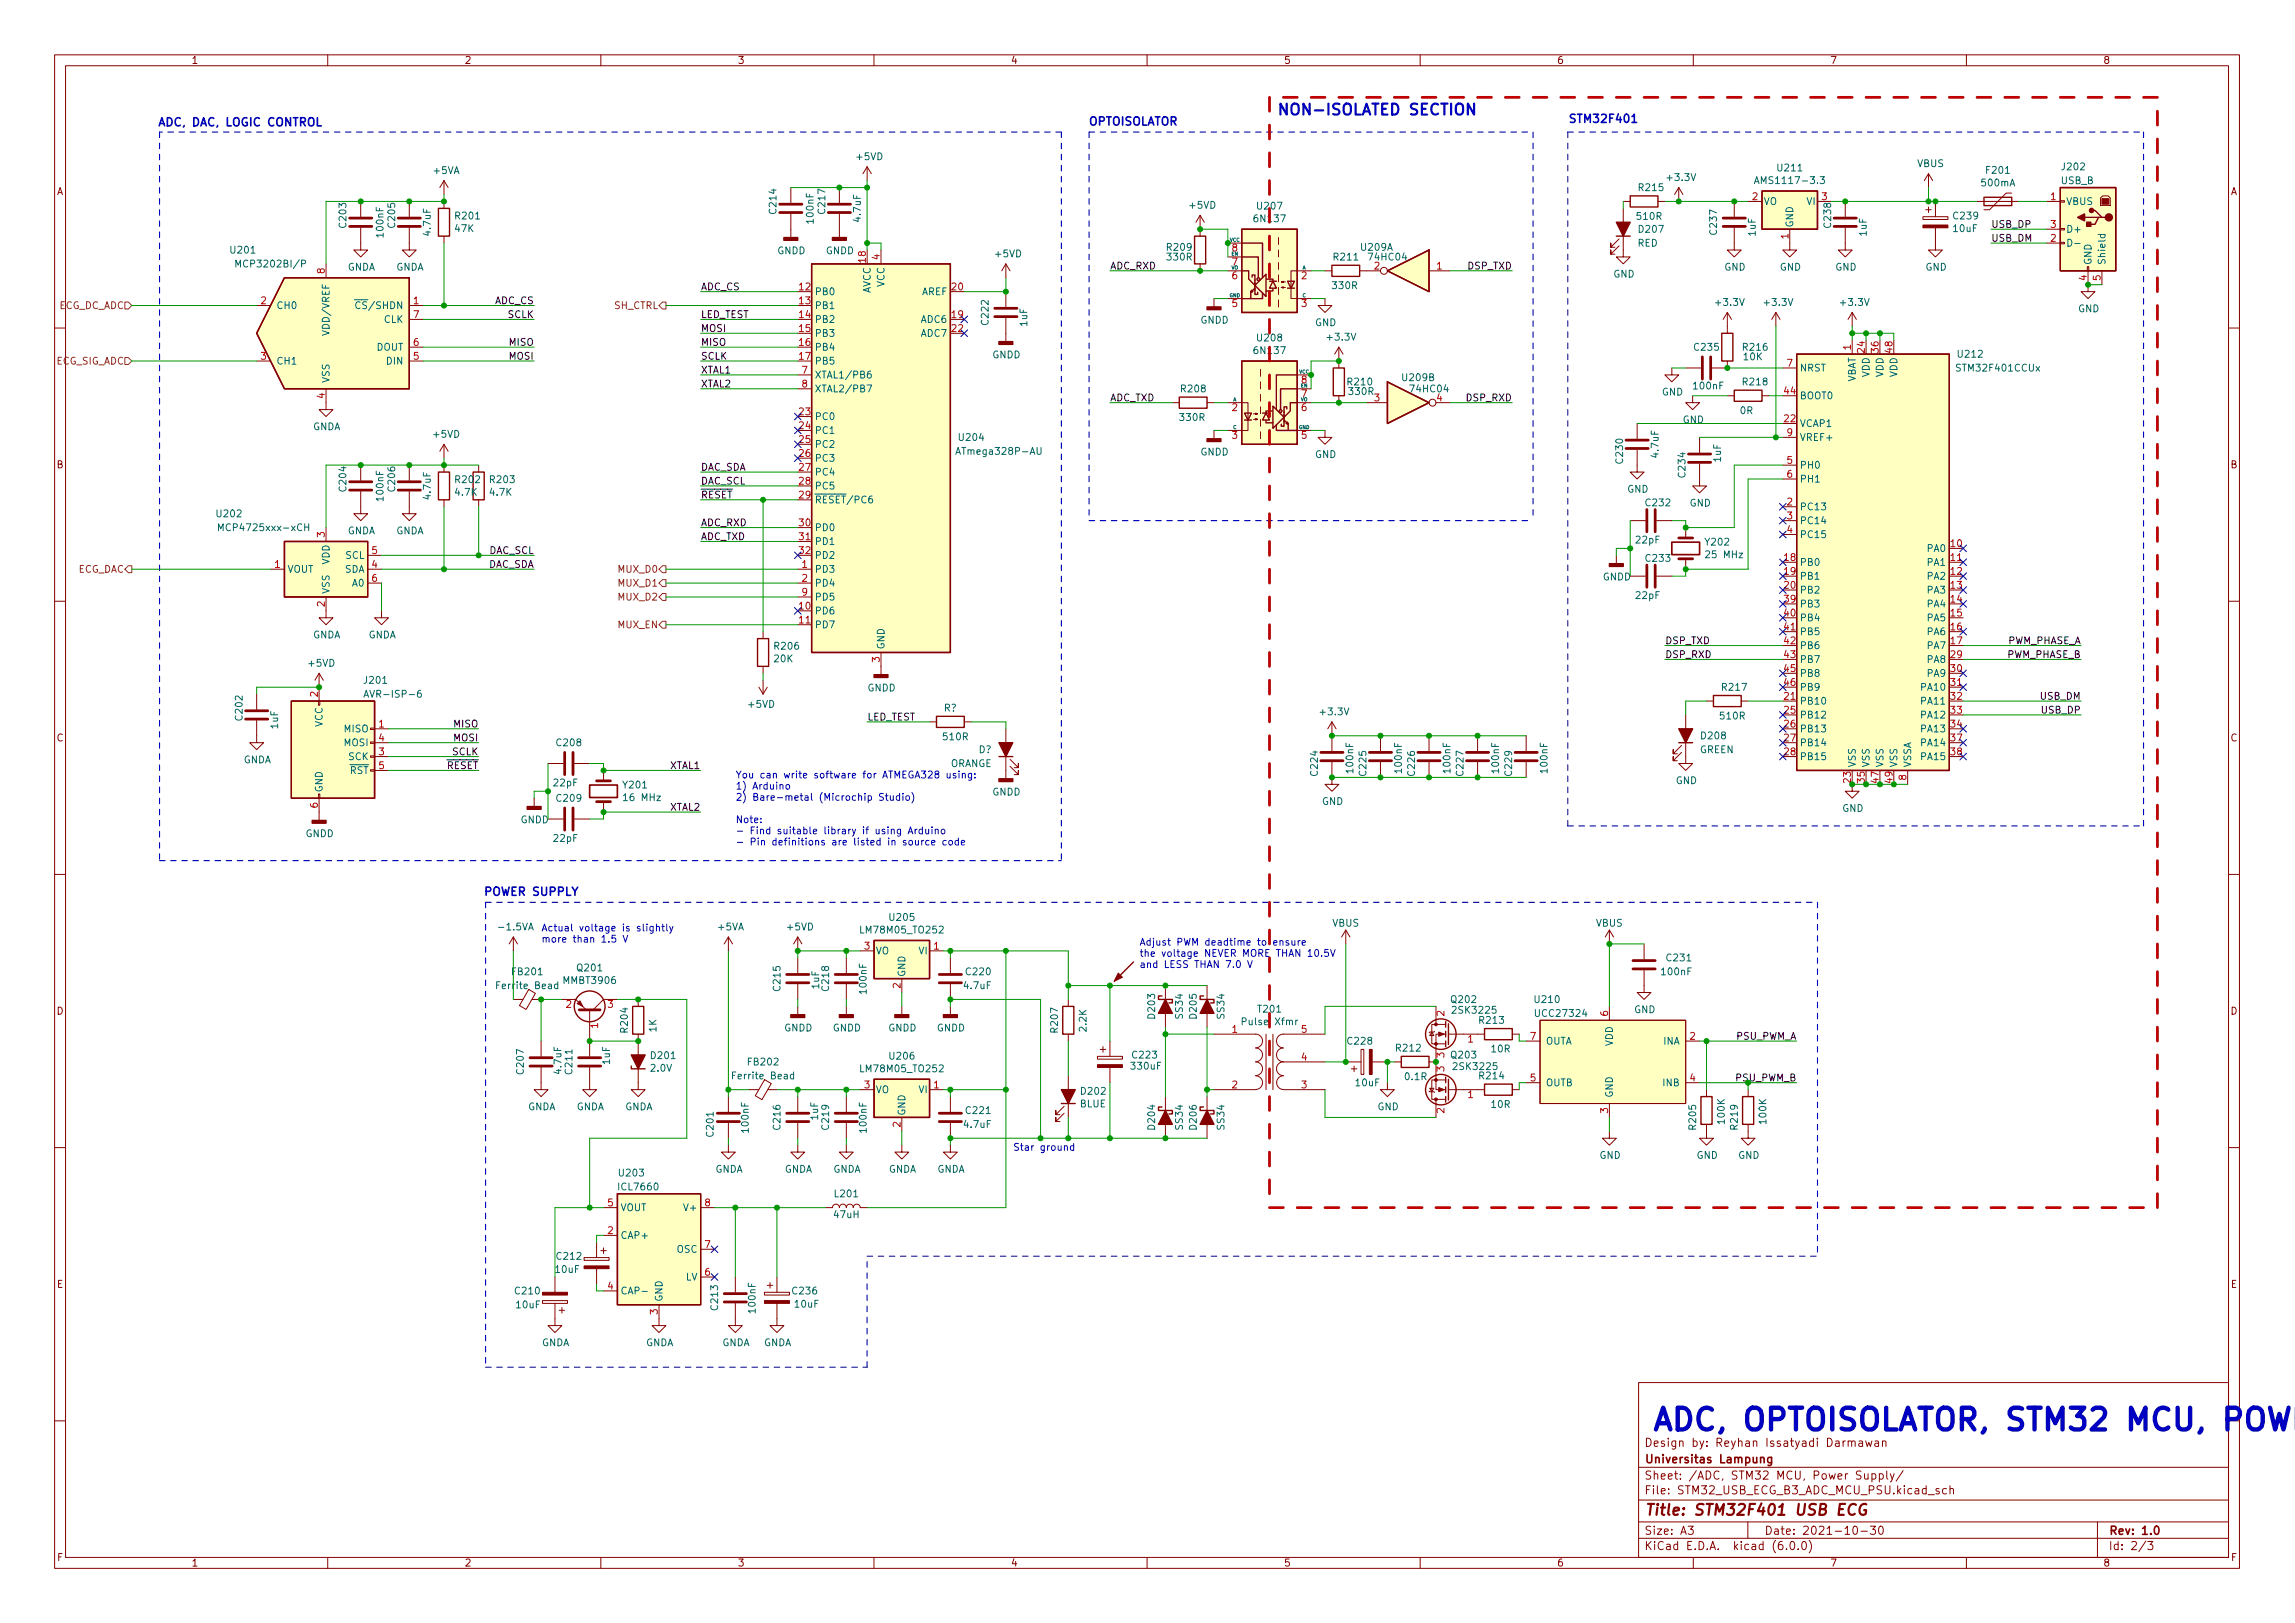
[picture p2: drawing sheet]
<svg xmlns="http://www.w3.org/2000/svg" width="420mm" height="297mm" viewBox="0 0 420 297" stroke-linecap="round" stroke-linejoin="round" font-family="sans-serif">
<defs><g id="words">
<text font-size="5.6" fill="#0000c2" x="302.3" y="261.8">ADC, OPTOISOLATOR, STM32 MCU, POWER</text>
<text font-size="2.8" fill="#0000c2" x="233.7" y="21.1">NON-ISOLATED SECTION</text>
<text font-size="2.8" fill="#840000" x="301" y="277.3">Title: STM32F401 USB ECG</text>
<g font-size="2.1" fill="#0000c2">
<text x="28.8" y="23.1">ADC, DAC, LOGIC CONTROL</text>
<text x="199.2" y="23">OPTOISOLATOR</text>
<text x="287" y="22.5">STM32F401</text>
<text x="88.4" y="163.9">POWER SUPPLY</text>
</g>
<g font-size="2.1" fill="#840000">
<text x="301" y="267.8">Universitas Lampung</text>
<text x="301" y="264.8">Design by: Reyhan Issatyadi Darmawan</text>
<text x="301" y="273.5">File: STM32_USB_ECG_B3_ADC_MCU_PSU.kicad_sch</text>
<text x="301" y="270.8">Sheet: /ADC, STM32 MCU, Power Supply/</text>
<text x="301" y="280.9">Size: A3</text>
<text x="323" y="280.9">Date: 2021-10-30</text>
<text x="386" y="280.9">Rev: 1.0</text>
<text x="301" y="283.7">KiCad E.D.A. kicad (6.0.0)</text>
<text x="386" y="283.7">Id: 2/3</text>
</g>
<g font-size="1.8" fill="#840000">
<text x="35" y="11.7">1</text>
<text x="85" y="11.7">2</text>
<text x="135" y="11.7">3</text>
<text x="185" y="11.7">4</text>
<text x="235" y="11.7">5</text>
<text x="285" y="11.7">6</text>
<text x="335" y="11.7">7</text>
<text x="385" y="11.7">8</text>
<text x="10.3" y="35.7">A</text>
<text x="408.3" y="35.7">A</text>
<text x="10.3" y="85.7">B</text>
<text x="408.3" y="85.7">B</text>
<text x="10.3" y="135.7">C</text>
<text x="408.3" y="135.7">C</text>
<text x="10.3" y="185.7">D</text>
<text x="408.3" y="185.7">D</text>
<text x="10.4" y="235.7">E</text>
<text x="408.4" y="235.7">E</text>
<text x="10.4" y="285.7">F</text>
<text x="35" y="286.7">1</text>
<text x="85" y="286.7">2</text>
<text x="135" y="286.7">3</text>
<text x="185" y="286.7">4</text>
<text x="235" y="286.7">5</text>
<text x="285" y="286.7">6</text>
<text x="335" y="286.7">7</text>
<text x="385" y="286.7">8</text>
<text x="408.4" y="285.7">F</text>
</g>
<g font-size="1.8" fill="#006464">
<text x="156.9" y="29.3">+5VD</text>
<text x="79.4" y="31.8">+5VA</text>
<text x="300.1" y="35">R215</text>
<text x="305.4" y="33.1">+3.3V</text>
<text x="322.2" y="33.7">AMS1117-3.3</text>
<text x="325.5" y="31.4">U211</text>
<text x="351" y="30.6">VBUS</text>
<text x="362.9" y="34.1">500mA</text>
<text x="363.7" y="31.8">F201</text>
<text x="377.3" y="33.7">USB_B</text>
<text x="377.6" y="31.2">J202</text>
<text x="63.4" y="41.5" transform="rotate(-90 63.4 41.5)">C203</text>
<text x="72.3" y="41.5" transform="rotate(-90 72.3 41.5)">C205</text>
<text x="83.5" y="40.1">R201</text>
<text x="142.1" y="39" transform="rotate(-90 142.1 39)">C214</text>
<text x="148.9" y="40.7" transform="rotate(-90 148.9 40.7)">100nF</text>
<text x="151.1" y="39" transform="rotate(-90 151.1 39)">C217</text>
<text x="157.6" y="40.5" transform="rotate(-90 157.6 40.5)">4.7uF</text>
<text x="217.9" y="38.2">+5VD</text>
<text x="229.8" y="40.7">6N137</text>
<text x="230.3" y="38.3">U207</text>
<text x="299.8" y="40.2">510R</text>
<text x="322.8" y="37.5">VO</text>
<text x="328.3" y="41.7" transform="rotate(-90 328.3 41.7)">GND</text>
<text x="330.8" y="37.5">VI</text>
<text x="335.2" y="41.5" transform="rotate(-90 335.2 41.5)">C238</text>
<text x="357.7" y="40.1">C239</text>
<text x="378.2" y="37.5">VBUS</text>
<text x="42.3" y="46.4">U201</text>
<text x="70.2" y="43.3" transform="rotate(-90 70.2 43.3)">100nF</text>
<text x="78.8" y="43" transform="rotate(-90 78.8 43)">4.7uF</text>
<text x="83.4" y="42.5">47K</text>
<text x="142.3" y="46.5">GNDD</text>
<text x="151.2" y="46.5">GNDD</text>
<text x="182.3" y="47.1">+5VD</text>
<text x="213.7" y="45.9">R209</text>
<text x="213.8" y="47.7">330R</text>
<text x="244.3" y="47.7">R211</text>
<text x="249.2" y="45.9">U209A</text>
<text x="250.8" y="47.7">74HC04</text>
<text x="299.8" y="45.1">RED</text>
<text x="300.1" y="42.6">D207</text>
<text x="314.3" y="42.8" transform="rotate(-90 314.3 42.8)">C237</text>
<text x="321.4" y="43.2" transform="rotate(-90 321.4 43.2)">1uF</text>
<text x="341.7" y="43.2" transform="rotate(-90 341.7 43.2)">1uF</text>
<text x="357.7" y="42.5">10uF</text>
<text x="378.2" y="42.6">D+</text>
<text x="43.9" y="48.9">MCP3202BI/P</text>
<text x="63.6" y="49.5">GNDA</text>
<text x="72.5" y="49.5">GNDA</text>
<text x="159.4" y="53.8" transform="rotate(-90 159.4 53.8)">AVCC</text>
<text x="161.9" y="52.5" transform="rotate(-90 161.9 52.5)">VCC</text>
<text x="244" y="52.9">330R</text>
<text x="295.3" y="50.8">GND</text>
<text x="315.7" y="49.5">GND</text>
<text x="325.8" y="49.5">GND</text>
<text x="336" y="49.5">GND</text>
<text x="352.5" y="49.5">GND</text>
<text x="382.9" y="48.6" transform="rotate(-90 382.9 48.6)">GND</text>
<text x="385.4" y="48.6" transform="rotate(-90 385.4 48.6)">Shield</text>
<text x="50.5" y="56.6">CH0</text>
<text x="64.6" y="56.6">~{CS}/SHDN</text>
<text x="70.3" y="59.1">CLK</text>
<text x="149.1" y="54">PB0</text>
<text x="149.1" y="56.6">PB1</text>
<text x="149.1" y="59.1">PB2</text>
<text x="168.7" y="59.1">ADC6</text>
<text x="168.7" y="54">AREF</text>
<text x="181" y="59.3" transform="rotate(-90 181 59.3)">C222</text>
<text x="188.1" y="59.7" transform="rotate(-90 188.1 59.7)">1uF</text>
<text x="219.7" y="59.2">GNDD</text>
<text x="240.7" y="59.7">GND</text>
<text x="314.3" y="56">+3.3V</text>
<text x="323.2" y="56">+3.3V</text>
<text x="337.1" y="56">+3.3V</text>
<text x="380.4" y="57.1">GND</text>
<text x="60.3" y="60.8" transform="rotate(-90 60.3 60.8)">VDD/VREF</text>
<text x="68.9" y="64.2">DOUT</text>
<text x="149.1" y="61.6">PB3</text>
<text x="149.1" y="64.2">PB4</text>
<text x="168.7" y="61.6">ADC7</text>
<text x="181.6" y="65.6">GNDD</text>
<text x="229.8" y="64.8">6N137</text>
<text x="230.3" y="62.5">U208</text>
<text x="243.2" y="62.3">+3.3V</text>
<text x="310.3" y="64.2">C235</text>
<text x="319.2" y="64.2">R216</text>
<text x="319.3" y="65.9">10K</text>
<text x="358.6" y="65.4">U212</text>
<text x="50.5" y="66.7">CH1</text>
<text x="60.3" y="70.1" transform="rotate(-90 60.3 70.1)">VSS</text>
<text x="70.9" y="66.7">DIN</text>
<text x="149.1" y="66.7">PB5</text>
<text x="149.1" y="69.3">XTAL1/PB6</text>
<text x="149.1" y="71.8">XTAL2/PB7</text>
<text x="216.3" y="71.8">R208</text>
<text x="246.8" y="70.5">R210</text>
<text x="256.9" y="69.7">U209B</text>
<text x="258.4" y="71.8">74HC04</text>
<text x="310.2" y="71.3">100nF</text>
<text x="319.2" y="70.5">R218</text>
<text x="329.4" y="68">NRST</text>
<text x="339.7" y="70.1" transform="rotate(-90 339.7 70.1)">VBAT</text>
<text x="342.3" y="69" transform="rotate(-90 342.3 69)">VDD</text>
<text x="344.8" y="69" transform="rotate(-90 344.8 69)">VDD</text>
<text x="347.3" y="69" transform="rotate(-90 347.3 69)">VDD</text>
<text x="358.5" y="68">STM32F401CCUx</text>
<text x="149.1" y="76.9">PC0</text>
<text x="216.1" y="77">330R</text>
<text x="247" y="72.3">330R</text>
<text x="304.2" y="72.4">GND</text>
<text x="308" y="77.5">GND</text>
<text x="318.6" y="75.8">0R</text>
<text x="329.4" y="73.1">BOOT0</text>
<text x="57.2" y="78.7">GNDA</text>
<text x="79.4" y="80.1">+5VD</text>
<text x="149.1" y="79.4">PC1</text>
<text x="149.1" y="82">PC2</text>
<text x="175.7" y="80.7">U204</text>
<text x="175.8" y="83.2">ATmega328P-AU</text>
<text x="219.7" y="83.3">GNDD</text>
<text x="240.7" y="83.8">GND</text>
<text x="303.6" y="83.6" transform="rotate(-90 303.6 83.6)">4.7uF</text>
<text x="329.4" y="78.1">VCAP1</text>
<text x="329.4" y="80.7">VREF+</text>
<text x="63.4" y="89.8" transform="rotate(-90 63.4 89.8)">C204</text>
<text x="72.3" y="89.8" transform="rotate(-90 72.3 89.8)">C206</text>
<text x="83.5" y="88.4">R202</text>
<text x="89.8" y="88.4">R203</text>
<text x="149.1" y="84.5">PC3</text>
<text x="149.1" y="87">PC4</text>
<text x="149.1" y="89.6">PC5</text>
<text x="297.1" y="84.7" transform="rotate(-90 297.1 84.7)">C230</text>
<text x="308.6" y="87.2" transform="rotate(-90 308.6 87.2)">C234</text>
<text x="315.1" y="84.5" transform="rotate(-90 315.1 84.5)">1uF</text>
<text x="329.4" y="85.8">PH0</text>
<text x="329.4" y="88.3">PH1</text>
<text x="39.8" y="94.7">U202</text>
<text x="70.2" y="91.5" transform="rotate(-90 70.2 91.5)">100nF</text>
<text x="78.8" y="91.3" transform="rotate(-90 78.8 91.3)">4.7uF</text>
<text x="83.4" y="90.7">4.7K</text>
<text x="89.8" y="90.7">4.7K</text>
<text x="149.1" y="92.1">~{RESET}/PC6</text>
<text x="297.9" y="90.2">GND</text>
<text x="301.4" y="92.6">C232</text>
<text x="309.3" y="92.7">GND</text>
<text x="329.4" y="93.4">PC13</text>
<text x="329.4" y="95.9">PC14</text>
<text x="40.8" y="97.2">MCP4725xxx-xCH</text>
<text x="63.6" y="97.8">GNDA</text>
<text x="72.5" y="97.8">GNDA</text>
<text x="149.1" y="97.2">PD0</text>
<text x="149.1" y="99.7">PD1</text>
<text x="299.6" y="99.5">22pF</text>
<text x="312.3" y="99.8">Y202</text>
<text x="329.4" y="98.5">PC15</text>
<text x="352.9" y="101">PA0</text>
<text x="52.6" y="104.8">VOUT</text>
<text x="60.3" y="103.3" transform="rotate(-90 60.3 103.3)">VDD</text>
<text x="63.1" y="104.8">SDA</text>
<text x="63.3" y="102.3">SCL</text>
<text x="64.5" y="107.4">A0</text>
<text x="149.1" y="104.8">PD3</text>
<text x="149.1" y="107.4">PD4</text>
<text x="149.1" y="102.3">PD2</text>
<text x="293.4" y="106.2">GNDD</text>
<text x="301.4" y="102.8">C233</text>
<text x="312.6" y="102.1">25 MHz</text>
<text x="329.4" y="103.5">PB0</text>
<text x="329.4" y="106.1">PB1</text>
<text x="352.9" y="103.5">PA1</text>
<text x="352.9" y="106.1">PA2</text>
<text x="60.3" y="108.7" transform="rotate(-90 60.3 108.7)">VSS</text>
<text x="149.1" y="112.4">PD6</text>
<text x="149.1" y="109.9">PD5</text>
<text x="299.6" y="109.6">22pF</text>
<text x="329.4" y="108.6">PB2</text>
<text x="329.4" y="111.2">PB3</text>
<text x="329.4" y="113.7">PB4</text>
<text x="352.9" y="108.6">PA3</text>
<text x="352.9" y="111.2">PA4</text>
<text x="352.9" y="113.7">PA5</text>
<text x="57.2" y="116.8">GNDA</text>
<text x="67.4" y="116.8">GNDA</text>
<text x="141.9" y="118.9">R206</text>
<text x="149.1" y="115">PD7</text>
<text x="161.9" y="118.9" transform="rotate(-90 161.9 118.9)">GND</text>
<text x="329.4" y="116.2">PB5</text>
<text x="329.4" y="118.8">PB6</text>
<text x="352.9" y="116.2">PA6</text>
<text x="352.9" y="118.8">PA7</text>
<text x="56.6" y="122">+5VD</text>
<text x="66.8" y="125.1">J201</text>
<text x="141.8" y="121.2">20K</text>
<text x="329.4" y="121.3">PB7</text>
<text x="329.4" y="123.9">PB8</text>
<text x="352.9" y="121.3">PA8</text>
<text x="352.9" y="123.9">PA9</text>
<text x="44.4" y="131.7" transform="rotate(-90 44.4 131.7)">C202</text>
<text x="67.6" y="127.7">AVR-ISP-6</text>
<text x="137.1" y="129.5">+5VD</text>
<text x="158.8" y="126.5">GNDD</text>
<text x="172.8" y="130.2">R?</text>
<text x="241.9" y="130.9">+3.3V</text>
<text x="315" y="131.7">510R</text>
<text x="315.4" y="126.4">R217</text>
<text x="329.4" y="128.9">PB10</text>
<text x="329.4" y="131.5">PB12</text>
<text x="329.4" y="126.4">PB9</text>
<text x="351.9" y="126.4">PA10</text>
<text x="351.9" y="128.9">PA11</text>
<text x="351.9" y="131.5">PA12</text>
<text x="50.9" y="133.3" transform="rotate(-90 50.9 133.3)">1uF</text>
<text x="59.1" y="133.1" transform="rotate(-90 59.1 133.1)">VCC</text>
<text x="63" y="134">MISO</text>
<text x="63" y="136.6">MOSI</text>
<text x="102" y="136.6">C208</text>
<text x="172.8" y="135.5">510R</text>
<text x="179.2" y="137.8">D?</text>
<text x="311.2" y="137.8">GREEN</text>
<text x="311.6" y="135.3">D208</text>
<text x="329.4" y="134">PB13</text>
<text x="329.4" y="136.6">PB14</text>
<text x="351.9" y="134">PA13</text>
<text x="351.9" y="136.6">PA14</text>
<text x="44.5" y="139.7">GNDA</text>
<text x="62.7" y="141.6">~{RST}</text>
<text x="63.8" y="139.1">SCK</text>
<text x="101.4" y="143.9">22pF</text>
<text x="173.9" y="140.4">ORANGE</text>
<text x="241.2" y="141.8" transform="rotate(-90 241.2 141.8)">C224</text>
<text x="247.8" y="141.3" transform="rotate(-90 247.8 141.3)">100nF</text>
<text x="250.1" y="141.8" transform="rotate(-90 250.1 141.8)">C225</text>
<text x="256.6" y="141.3" transform="rotate(-90 256.6 141.3)">100nF</text>
<text x="259" y="141.8" transform="rotate(-90 259 141.8)">C226</text>
<text x="265.5" y="141.3" transform="rotate(-90 265.5 141.3)">100nF</text>
<text x="267.9" y="141.8" transform="rotate(-90 267.9 141.8)">C227</text>
<text x="274.4" y="141.3" transform="rotate(-90 274.4 141.3)">100nF</text>
<text x="276.8" y="141.8" transform="rotate(-90 276.8 141.8)">C229</text>
<text x="283.3" y="141.3" transform="rotate(-90 283.3 141.3)">100nF</text>
<text x="306.8" y="143.5">GND</text>
<text x="329.4" y="139.1">PB15</text>
<text x="339.7" y="140.5" transform="rotate(-90 339.7 140.5)">VSS</text>
<text x="342.3" y="140.5" transform="rotate(-90 342.3 140.5)">VSS</text>
<text x="344.8" y="140.5" transform="rotate(-90 344.8 140.5)">VSS</text>
<text x="347.3" y="140.5" transform="rotate(-90 347.3 140.5)">VSS</text>
<text x="349.9" y="140.5" transform="rotate(-90 349.9 140.5)">VSSA</text>
<text x="351.9" y="139.1">PA15</text>
<text x="59.1" y="145.1" transform="rotate(-90 59.1 145.1)">GND</text>
<text x="102" y="146.7">C209</text>
<text x="114.2" y="144.3">Y201</text>
<text x="114.4" y="146.6">16 MHz</text>
<text x="181.6" y="145.6">GNDD</text>
<text x="242" y="147.3">GND</text>
<text x="337.3" y="148.6">GND</text>
<text x="55.9" y="153.2">GNDD</text>
<text x="95.3" y="150.7">GNDD</text>
<text x="101.4" y="154.1">22pF</text>
<text x="91.6" y="170.3">-1.5VA</text>
<text x="131.5" y="170.3">+5VA</text>
<text x="144.2" y="170.3">+5VD</text>
<text x="157.9" y="170.8">LM78M05_TO252</text>
<text x="163" y="168.5">U205</text>
<text x="243.9" y="169.6">VBUS</text>
<text x="292.2" y="169.6">VBUS</text>
<text x="93.9" y="178.5">FB201</text>
<text x="105.8" y="177.8">Q201</text>
<text x="160.3" y="174.7">VO</text>
<text x="165.7" y="178.9" transform="rotate(-90 165.7 178.9)">GND</text>
<text x="168.3" y="174.7">VI</text>
<text x="177" y="178.5">C220</text>
<text x="304.3" y="178.5">100nF</text>
<text x="305.2" y="175.9">C231</text>
<text x="91.4" y="181">Ferrite Bead</text>
<text x="103.3" y="180.1">MMBT3906</text>
<text x="142.9" y="181.2" transform="rotate(-90 142.9 181.2)">C215</text>
<text x="150" y="180.9" transform="rotate(-90 150 180.9)">1uF</text>
<text x="151.8" y="181.2" transform="rotate(-90 151.8 181.2)">C218</text>
<text x="158.6" y="181.7" transform="rotate(-90 158.6 181.7)">100nF</text>
<text x="176.6" y="181">4.7uF</text>
<text x="230.4" y="185.3">T201</text>
<text x="265.8" y="183.6">Q202</text>
<text x="266.2" y="185.5">2SK3225</text>
<text x="281.1" y="183.6">U210</text>
<text x="299.2" y="185.4">GND</text>
<text x="114.9" y="188.9" transform="rotate(-90 114.9 188.9)">R204</text>
<text x="120.2" y="188.8" transform="rotate(-90 120.2 188.8)">1K</text>
<text x="143.5" y="188.8">GNDD</text>
<text x="152.4" y="188.8">GNDD</text>
<text x="162.6" y="188.8">GNDD</text>
<text x="171.5" y="188.8">GNDD</text>
<text x="193.7" y="188.9" transform="rotate(-90 193.7 188.9)">R207</text>
<text x="198.9" y="188.7" transform="rotate(-90 198.9 188.7)">2.2K</text>
<text x="211.5" y="186.3" transform="rotate(-90 211.5 186.3)">D203</text>
<text x="216.5" y="186.4" transform="rotate(-90 216.5 186.4)">SS34</text>
<text x="219.1" y="186.3" transform="rotate(-90 219.1 186.3)">D205</text>
<text x="224.2" y="186.4" transform="rotate(-90 224.2 186.4)">SS34</text>
<text x="227.8" y="187.6">Pulse Xfmr</text>
<text x="246.8" y="191.2">C228</text>
<text x="270.9" y="187.4">R213</text>
<text x="281.4" y="186.1">UCC27324</text>
<text x="283" y="191.2">OUTA</text>
<text x="295.3" y="191.5" transform="rotate(-90 295.3 191.5)">VDD</text>
<text x="304.5" y="191.2">INA</text>
<text x="95.9" y="196.4" transform="rotate(-90 95.9 196.4)">C207</text>
<text x="102.8" y="196.4" transform="rotate(-90 102.8 196.4)">4.7uF</text>
<text x="104.8" y="196.4" transform="rotate(-90 104.8 196.4)">C211</text>
<text x="111.7" y="194.8" transform="rotate(-90 111.7 194.8)">1uF</text>
<text x="119.2" y="196.1">2.0V</text>
<text x="119.3" y="193.8">D201</text>
<text x="134.5" y="197.5">Ferrite Bead</text>
<text x="137" y="195">FB202</text>
<text x="157.9" y="196.2">LM78M05_TO252</text>
<text x="163" y="193.9">U206</text>
<text x="207.2" y="195.7">330uF</text>
<text x="207.4" y="193.7">C223</text>
<text x="255.7" y="192.4">R212</text>
<text x="257.3" y="197.7">0.1R</text>
<text x="265.8" y="193.7">Q203</text>
<text x="266.4" y="195.8">2SK3225</text>
<text x="270.9" y="197.5">R214</text>
<text x="273.1" y="192.6">10R</text>
<text x="96.6" y="203.2">GNDA</text>
<text x="105.5" y="203.2">GNDA</text>
<text x="114.4" y="203.2">GNDA</text>
<text x="160.3" y="200.1">VO</text>
<text x="168.3" y="200.1">VI</text>
<text x="177" y="203.9">C221</text>
<text x="197.7" y="202.7">BLUE</text>
<text x="198" y="200.3">D202</text>
<text x="248.3" y="198.8">10uF</text>
<text x="252.2" y="203.2">GND</text>
<text x="273.1" y="202.8">10R</text>
<text x="283" y="198.8">OUTB</text>
<text x="295.3" y="201" transform="rotate(-90 295.3 201)">GND</text>
<text x="304.5" y="198.8">INB</text>
<text x="130.6" y="207.9" transform="rotate(-90 130.6 207.9)">C201</text>
<text x="137.1" y="207.1" transform="rotate(-90 137.1 207.1)">100nF</text>
<text x="142.9" y="206.6" transform="rotate(-90 142.9 206.6)">C216</text>
<text x="149.8" y="204.9" transform="rotate(-90 149.8 204.9)">1uF</text>
<text x="151.8" y="206.6" transform="rotate(-90 151.8 206.6)">C219</text>
<text x="158.6" y="207.1" transform="rotate(-90 158.6 207.1)">100nF</text>
<text x="165.7" y="204.3" transform="rotate(-90 165.7 204.3)">GND</text>
<text x="176.6" y="206.4">4.7uF</text>
<text x="211.5" y="206.6" transform="rotate(-90 211.5 206.6)">D204</text>
<text x="216.5" y="206.7" transform="rotate(-90 216.5 206.7)">SS34</text>
<text x="219.1" y="206.6" transform="rotate(-90 219.1 206.6)">D206</text>
<text x="224.2" y="206.7" transform="rotate(-90 224.2 206.7)">SS34</text>
<text x="310.5" y="206.6" transform="rotate(-90 310.5 206.6)">R205</text>
<text x="315.7" y="205.6" transform="rotate(-90 315.7 205.6)">100K</text>
<text x="318.1" y="206.6" transform="rotate(-90 318.1 206.6)">R219</text>
<text x="323.4" y="205.6" transform="rotate(-90 323.4 205.6)">100K</text>
<text x="113.5" y="215.3">U203</text>
<text x="130.9" y="214.6">GNDA</text>
<text x="143.6" y="214.6">GNDA</text>
<text x="152.5" y="214.6">GNDA</text>
<text x="162.6" y="214.6">GNDA</text>
<text x="171.5" y="214.6">GNDA</text>
<text x="292.8" y="212.1">GND</text>
<text x="310.6" y="212.1">GND</text>
<text x="318.2" y="212.1">GND</text>
<text x="113.4" y="217.8">ICL7660</text>
<text x="113.5" y="221.7">VOUT</text>
<text x="125.5" y="221.7">V+</text>
<text x="152.9" y="219.1">L201</text>
<text x="113.5" y="226.7">CAP+</text>
<text x="152.8" y="222.9">47uH</text>
<text x="101.8" y="233">10uF</text>
<text x="102" y="230.5">C212</text>
<text x="123.9" y="229.3">OSC</text>
<text x="94.4" y="236.9">C210</text>
<text x="94.6" y="239.4">10uF</text>
<text x="113.5" y="236.9">CAP-</text>
<text x="121.3" y="238.3" transform="rotate(-90 121.3 238.3)">GND</text>
<text x="125.5" y="234.4">LV</text>
<text x="131.4" y="239.6" transform="rotate(-90 131.4 239.6)">C213</text>
<text x="145.2" y="236.9">C236</text>
<text x="145.6" y="239.3">10uF</text>
<text x="138.3" y="240.1" transform="rotate(-90 138.3 240.1)">100nF</text>
<text x="99.1" y="246.4">GNDA</text>
<text x="118.2" y="246.4">GNDA</text>
<text x="132.1" y="246.4">GNDA</text>
<text x="139.8" y="246.4">GNDA</text>
</g>
<g font-size="1.8" fill="#a90000">
<text x="320.8" y="36.6">2</text>
<text x="333.5" y="36.6">3</text>
<text x="375.4" y="36.6">1</text>
<text x="375.4" y="41.7">3</text>
<text x="161" y="47.5" transform="rotate(-90 161 47.5)">4</text>
<text x="225.6" y="46">8</text>
<text x="327.4" y="43.7" transform="rotate(-90 327.4 43.7)">1</text>
<text x="375.4" y="44.2">2</text>
<text x="59.4" y="50.1" transform="rotate(-90 59.4 50.1)">8</text>
<text x="146.3" y="53.1">12</text>
<text x="158.5" y="48" transform="rotate(-90 158.5 48)">18</text>
<text x="174.3" y="53.1">20</text>
<text x="225.6" y="51.1">6</text>
<text x="225.6" y="48.6">7</text>
<text x="238.3" y="51.1">2</text>
<text x="251.6" y="49.3">2</text>
<text x="263" y="49.3">1</text>
<text x="382" y="51.3" transform="rotate(-90 382 51.3)">4</text>
<text x="384.6" y="51.3" transform="rotate(-90 384.6 51.3)">5</text>
<text x="47.8" y="55.7">2</text>
<text x="75.7" y="55.7">1</text>
<text x="75.7" y="58.2">7</text>
<text x="146.3" y="55.7">13</text>
<text x="146.3" y="58.2">14</text>
<text x="174.3" y="58.2">19</text>
<text x="225.6" y="56.2">5</text>
<text x="238.3" y="56.2">3</text>
<text x="47.8" y="65.8">3</text>
<text x="75.7" y="65.8">5</text>
<text x="75.7" y="63.3">6</text>
<text x="146.3" y="60.7">15</text>
<text x="146.3" y="63.3">16</text>
<text x="146.3" y="65.8">17</text>
<text x="174.3" y="60.7">22</text>
<text x="338.8" y="64" transform="rotate(-90 338.8 64)">1</text>
<text x="341.4" y="64.5" transform="rotate(-90 341.4 64.5)">24</text>
<text x="343.9" y="64.5" transform="rotate(-90 343.9 64.5)">36</text>
<text x="346.5" y="64.5" transform="rotate(-90 346.5 64.5)">48</text>
<text x="146.8" y="68.4">7</text>
<text x="146.8" y="70.9">8</text>
<text x="238.3" y="70.1">8</text>
<text x="327.2" y="67.1">7</text>
<text x="59.4" y="72.9" transform="rotate(-90 59.4 72.9)">4</text>
<text x="146.3" y="76">23</text>
<text x="225.6" y="75.2">2</text>
<text x="238.3" y="75.2">6</text>
<text x="238.3" y="72.7">7</text>
<text x="251.6" y="73.4">3</text>
<text x="263" y="73.4">4</text>
<text x="326.7" y="77.3">22</text>
<text x="326.7" y="72.2">44</text>
<text x="146.3" y="78.5">24</text>
<text x="146.3" y="81.1">25</text>
<text x="146.3" y="83.6">26</text>
<text x="225.6" y="80.3">3</text>
<text x="238.3" y="80.3">5</text>
<text x="327.2" y="79.8">9</text>
<text x="146.3" y="86.1">27</text>
<text x="146.3" y="88.7">28</text>
<text x="327.2" y="84.9">5</text>
<text x="327.2" y="87.4">6</text>
<text x="146.3" y="91.2">29</text>
<text x="327.2" y="92.5">2</text>
<text x="327.2" y="95">3</text>
<text x="59.4" y="98.3" transform="rotate(-90 59.4 98.3)">3</text>
<text x="68.1" y="101.4">5</text>
<text x="146.3" y="96.3">30</text>
<text x="146.3" y="98.8">31</text>
<text x="146.3" y="101.4">32</text>
<text x="327.2" y="97.6">4</text>
<text x="357.2" y="100.1">10</text>
<text x="50.3" y="103.9">1</text>
<text x="68.1" y="103.9">4</text>
<text x="68.1" y="106.5">6</text>
<text x="146.8" y="103.9">1</text>
<text x="146.8" y="106.5">2</text>
<text x="326.7" y="102.7">18</text>
<text x="326.7" y="105.2">19</text>
<text x="326.7" y="107.7">20</text>
<text x="357.2" y="102.7">11</text>
<text x="357.2" y="105.2">12</text>
<text x="357.2" y="107.7">13</text>
<text x="59.4" y="111" transform="rotate(-90 59.4 111)">2</text>
<text x="146.3" y="111.5">10</text>
<text x="146.8" y="109">9</text>
<text x="326.7" y="110.3">39</text>
<text x="326.7" y="112.8">40</text>
<text x="357.2" y="110.3">14</text>
<text x="357.2" y="112.8">15</text>
<text x="146.3" y="114.1">11</text>
<text x="326.7" y="115.4">41</text>
<text x="326.7" y="117.9">42</text>
<text x="357.2" y="115.4">16</text>
<text x="357.2" y="117.9">17</text>
<text x="161" y="121.2" transform="rotate(-90 161 121.2)">3</text>
<text x="326.7" y="120.4">43</text>
<text x="326.7" y="123">45</text>
<text x="326.7" y="125.5">46</text>
<text x="357.2" y="120.4">29</text>
<text x="357.2" y="123">30</text>
<text x="357.2" y="125.5">31</text>
<text x="58.2" y="127.5" transform="rotate(-90 58.2 127.5)">2</text>
<text x="326.7" y="128.1">21</text>
<text x="326.7" y="130.6">25</text>
<text x="357.2" y="128.1">32</text>
<text x="357.2" y="130.6">33</text>
<text x="69.4" y="133.1">1</text>
<text x="69.4" y="135.7">4</text>
<text x="326.7" y="133.1">26</text>
<text x="326.7" y="135.7">27</text>
<text x="357.2" y="133.1">34</text>
<text x="357.2" y="135.7">37</text>
<text x="69.4" y="138.2">3</text>
<text x="69.4" y="140.8">5</text>
<text x="326.7" y="138.2">28</text>
<text x="338.8" y="143.3" transform="rotate(-90 338.8 143.3)">23</text>
<text x="341.4" y="143.3" transform="rotate(-90 341.4 143.3)">35</text>
<text x="343.9" y="143.3" transform="rotate(-90 343.9 143.3)">47</text>
<text x="346.5" y="143.3" transform="rotate(-90 346.5 143.3)">49</text>
<text x="349" y="142.8" transform="rotate(-90 349 142.8)">8</text>
<text x="357.2" y="138.2">38</text>
<text x="58.2" y="147.8" transform="rotate(-90 58.2 147.8)">6</text>
<text x="158.3" y="173.8">3</text>
<text x="171" y="173.8">1</text>
<text x="103.6" y="184.4">2</text>
<text x="111.3" y="184.4">3</text>
<text x="164.8" y="180.9" transform="rotate(-90 164.8 180.9)">2</text>
<text x="264.4" y="185.9" transform="rotate(-90 264.4 185.9)">2</text>
<text x="294.4" y="185.9" transform="rotate(-90 294.4 185.9)">6</text>
<text x="109.5" y="188.2" transform="rotate(-90 109.5 188.2)">1</text>
<text x="225.6" y="189">1</text>
<text x="238.3" y="189">5</text>
<text x="268.7" y="190.8">1</text>
<text x="280.2" y="190.3">7</text>
<text x="309.4" y="190.3">2</text>
<text x="238.3" y="194.1">4</text>
<text x="264.4" y="196.1" transform="rotate(-90 264.4 196.1)">3</text>
<text x="264.4" y="193.6" transform="rotate(-90 264.4 193.6)">3</text>
<text x="280.2" y="197.9">5</text>
<text x="309.4" y="197.9">4</text>
<text x="158.3" y="199.2">3</text>
<text x="171" y="199.2">1</text>
<text x="225.6" y="199.2">2</text>
<text x="238.3" y="199.2">3</text>
<text x="264.4" y="203.7" transform="rotate(-90 264.4 203.7)">2</text>
<text x="268.7" y="201">1</text>
<text x="294.4" y="203.7" transform="rotate(-90 294.4 203.7)">3</text>
<text x="164.8" y="206.3" transform="rotate(-90 164.8 206.3)">2</text>
<text x="111.3" y="220.8">5</text>
<text x="129" y="220.8">8</text>
<text x="111.3" y="225.8">2</text>
<text x="129" y="233.5">6</text>
<text x="129" y="228.4">7</text>
<text x="111.3" y="236">4</text>
<text x="120.4" y="240.6" transform="rotate(-90 120.4 240.6)">3</text>
</g>
<g font-size="1.8" fill="#0f0f0f">
<text x="364.5" y="41.7">USB_DP</text>
<text x="364.5" y="44.2">USB_DM</text>
<text x="128.3" y="53.1">ADC_CS</text>
<text x="203.2" y="49.3">ADC_RXD</text>
<text x="268.7" y="49.3">DSP_TXD</text>
<text x="90.5" y="55.7">ADC_CS</text>
<text x="93" y="58.2">SCLK</text>
<text x="128.3" y="58.2">LED_TEST</text>
<text x="93.3" y="65.8">MOSI</text>
<text x="93.3" y="63.3">MISO</text>
<text x="128.3" y="60.7">MOSI</text>
<text x="128.3" y="65.8">SCLK</text>
<text x="128.3" y="63.3">MISO</text>
<text x="128.3" y="68.4">XTAL1</text>
<text x="128.3" y="70.9">XTAL2</text>
<text x="203.2" y="73.4">ADC_TXD</text>
<text x="268.5" y="73.4">DSP_RXD</text>
<text x="128.3" y="86.1">DAC_SDA</text>
<text x="128.3" y="88.7">DAC_SCL</text>
<text x="128.3" y="91.2">~{RESET}</text>
<text x="89.4" y="101.4">DAC_SCL</text>
<text x="128.3" y="98.8">ADC_TXD</text>
<text x="128.3" y="96.3">ADC_RXD</text>
<text x="89.2" y="103.9">DAC_SDA</text>
<text x="304.8" y="117.9">DSP_TXD</text>
<text x="367.3" y="117.9">PWM_PHASE_A</text>
<text x="304.8" y="120.4">DSP_RXD</text>
<text x="367.3" y="120.4">PWM_PHASE_B</text>
<text x="158.7" y="131.9">LED_TEST</text>
<text x="373.5" y="128">USB_DM</text>
<text x="373.8" y="130.6">USB_DP</text>
<text x="83.1" y="133.1">MISO</text>
<text x="83.1" y="135.7">MOSI</text>
<text x="80.4" y="140.7">~{RESET}</text>
<text x="82.8" y="138.2">SCLK</text>
<text x="122.7" y="140.7">XTAL1</text>
<text x="122.7" y="148.4">XTAL2</text>
<text x="317.7" y="190.3">PSU_PWM_A</text>
</g>
<g font-size="1.8" fill="#725600">
<text x="10.6" y="56.6">ECG_DC_ADC</text>
<text x="112.4" y="56.6">SH_CTRL</text>
<text x="10.1" y="66.7">ECG_SIG_ADC</text>
<text x="14.1" y="104.8">ECG_DAC</text>
<text x="113.4" y="104.8">MUX_D0</text>
<text x="113.4" y="107.4">MUX_D1</text>
<text x="113.4" y="109.9">MUX_D2</text>
<text x="113.2" y="115">MUX_EN</text>
</g>
<g font-size="1.8" fill="#0000c2">
<text x="134.6" y="142.4">You can write software for ATMEGA328 using:</text>
<text x="134.6" y="144.5">1) Arduino</text>
<text x="134.6" y="146.5">2) Bare-metal (Microchip Studio)</text>
<text x="134.6" y="150.6">Note:</text>
<text x="134.6" y="152.7">- Find suitable library if using Arduino</text>
<text x="134.6" y="154.7">- Pin definitions are listed in source code</text>
<text x="99.1" y="170.5">Actual voltage is slightly</text>
<text x="99.1" y="172.5">more than 1.5 V</text>
<text x="208.6" y="173.1">Adjust PWM deadtime to ensure</text>
<text x="208.6" y="175.1">the voltage NEVER MORE THAN 10.5V</text>
<text x="208.6" y="177.1">and LESS THAN 7.0 V</text>
<text x="185.4" y="210.6">Star ground</text>
</g>
<text font-size="1.8" fill="#009600" x="317.7" y="197.9">PSU_PWM_B</text>
<g font-size=".9" fill="#006464">
<text x="225.1" y="44.2">VCC</text>
<text x="225.4" y="46.8">EN</text>
<text x="225.4" y="49.3">VO</text>
<text x="238.4" y="49.3">A</text>
<text x="225.1" y="54.4">GND</text>
<text x="238.4" y="54.4">C</text>
<text x="237.8" y="68.4">VCC</text>
<text x="238.1" y="70.9">EN</text>
<text x="225.7" y="73.4">A</text>
<text x="238.1" y="73.4">VO</text>
<text x="225.7" y="78.5">C</text>
<text x="237.8" y="78.5">GND</text>
</g>
</g></defs>
<g fill="none" stroke="#840000" stroke-width=".18">
<path d="M10 10h400v277h-400zM12 12h396v273h-396zM60 10v2M110 10v2M160 10v2M210 10v2M260 10v2M310 10v2M360 10v2M66 36.9v2.8M74.9 36.9v2.8M81.3 33.1v2.5"/>
<path d="M81.3 36.9v1.2M81.3 33.1l-.8 1.2M81.3 33.1l.7 1.2M144.8 34.3v2.8M144.8 39.2v4.3M153.7 34.3v2.8M153.7 39.2v4.3M158.7 30.5l-.7 1.3M158.7 30.5v2.6M158.7 30.5l.8 1.3M219.7 39.4l-.8 1.3M219.7 39.4v3.8"/>
<path d="M219.7 39.4l.8 1.3M297.2 38.1v8.9h1.2l-1.2 1.3-1.3-1.3h1.3M297.2 36.9h1.2M303.5 36.9h1.3M307.3 34.3l-.7 1.3M307.3 34.3v2.6M307.3 34.3l.8 1.3M317.5 36.9v2.8M320 36.9h2.6M332.7 36.9h2.6M337.8 36.9v2.8M352 39.7h4.6v.5h-4.6z"/>
<path d="M352.6 38.4h1M353.1 31.8l-.8 1.3M353.1 31.8v2.5M353.1 37.9v1M353.1 31.8l.7 1.3M354.3 36.9v2.8M361.9 36.9h7.7M368.3 35.3h-1l-3.1 3.1h-1M374.6 36.9h2.6M377.2 36.7h.8v.3h-.8zM384.6 36.2l.3-.3h1.1l.3 .3v1.4h-1.7zM47 55.9h2.5"/>
<path d="M59.7 48.3v2.5M66 41.7v4.1h1.3l-1.3 1.2-1.2-1.2h1.2M74.9 41.7v4.1h1.3l-1.3 1.2-1.2-1.2h1.2M74.9 55.9h2.6M74.9 58.5h2.6M81.3 43.2v1.3M161.3 45.8v2.5M184.1 48.3v2.5M184.1 53.4v2.8M184.1 58.2v4.3M184.1 48.3l-.7 1.3M184.1 48.3l.8 1.3"/>
<path d="M219.7 48.3v1.3M222.2 54.6v1.6M224.8 44.5h2.5M224.8 49.6h2.5M224.8 54.6h2.5M224.8 47h2.5M234.1 43.5v1.2M234.1 45.8v1.2M234.1 48v1.3M234.1 50.3v1.3M234.1 52.6v1.3M234.1 54.9v1.3"/>
<path d="M234.6 52.6l.3-.1v.2l-.3-.1h.7M234.6 51.6l.3-.1v.2l-.3-.1h.7M240 49.6h-3.7v5h3.7M242.6 54.6v1.3h1.2l-1.2 1.3-1.3-1.3h1.3M242.6 49.6h1.2M248.9 49.6h3.8M261.6 49.6h3.8M296.4 45l-1.5 1.5v-.7v.7h.8M296.4 43.7l-1.5 1.5v-.7v.7h.8M316.2 57.2l-.7 1.3M316.2 57.2v3.8M316.2 57.2l.8 1.3"/>
<path d="M317.5 41.7v4.1h1.3l-1.3 1.2-1.3-1.2h1.3M325.1 57.2l-.7 1.3M325.1 57.2v2.5M325.1 57.2l.8 1.3M327.7 41.9v3.9h1.2l-1.2 1.2-1.3-1.2h1.3M337.8 41.7v4.1h1.3l-1.3 1.2-1.3-1.2h1.3M339.1 57.2v2.5M339.1 57.2l-.8 1.3M339.1 57.2l.8 1.3M354.3 41.7v4.1h1.3l-1.3 1.2-1.2-1.2h1.2M374.6 44.5h2.6M374.6 41.9h2.6"/>
<path d="M377.2 44.4h.8v.2h-.8zM377.2 41.8h.8v.3h-.8zM382.1 48.8h.3v.8h-.3zM382.3 49.6v3.8h1.2l-1.2 1.2-1.3-1.2h1.3M384.8 49.6v2.5M10 60h2M47 66.1h2.5M59.7 71.2v3.8h1.3l-1.3 1.2-1.3-1.2h1.3M74.9 66.1h2.6M74.9 63.5h2.6M146 71.2h2.6M146 68.6h2.6"/>
<path d="M214.6 73.7h1.3M221 73.7h1.2M222.2 78.8v1.5M224.8 73.7h3.7v5.1h-3.7M229.5 76.7h.8l-.4 .2v-.3l.4 .1M229.5 75.7h.8l-.4 .2v-.3l.4 .1M230.8 67.6v1.3M230.8 69.9v1.3M230.8 72.2v1.2M230.8 74.5v1.2M230.8 76.7v1.3M230.8 79v1.3"/>
<path d="M237.5 73.7h2.5M237.5 78.8h2.5M237.5 71.2h2.5M237.5 68.6h2.5M242.6 78.8v1.2h1.2l-1.2 1.3-1.3-1.3h1.3M245.1 63.5v3.8M245.1 72.4v1.3M245.1 63.5l-.8 1.3M245.1 63.5l.8 1.3M250.2 73.7h3.8M262.9 73.7h2.5M299.7 77.5v2.8"/>
<path d="M306.1 67.3v1.3h1.2l-1.2 1.3-1.3-1.3h1.3M308.6 67.3h2.8M309.9 72.4v1.3h1.2l-1.2 1.3-1.3-1.3h1.3M316.2 66.1v1.2h-2.8M316.2 72.4h1.3M322.6 72.4h1.2M326.4 67.3h2.5M339.1 62.3v2.5M408 60h2M59.7 96.6v2.5M66 90v4h1.3l-1.3 1.3-1.2-1.3h1.2M66 85.1v2.8"/>
<path d="M74.9 90v4h1.3l-1.3 1.3-1.2-1.3h1.2M74.9 85.1v2.8M81.3 81.3v2.6M81.3 85.1v1.3M81.3 91.5v1.2M81.3 81.3l-.8 1.3M81.3 81.3l.7 1.3M87.6 85.1v1.3M87.6 91.5v1.2M146 99.1h2.6M298.4 95.3h2.8M299.7 82.3v4.1h1.3l-1.3 1.3-1.3-1.3h1.3"/>
<path d="M303.3 95.3h2.8M308.6 96.6v1.9M311.1 84.9v4h1.3l-1.3 1.3-1.2-1.3h1.2M311.1 80v2.8M326.4 92.7h2.5M326.4 95.3h2.5M326.4 97.8h2.5M326.4 85.1h2.5M326.4 87.7h2.5M326.4 80h2.5M10 110h2M49.5 104.2h2.6"/>
<path d="M59.7 109.3v3.8h1.3l-1.3 1.2-1.3-1.2h1.3M67.3 104.2h2.5M67.3 101.6h2.5M67.3 106.7h2.5M69.8 111.8v1.3h1.3l-1.3 1.2-1.2-1.2h1.2M139.7 115.6v1.3M146 104.2h2.6M146 106.7h2.6M146 114.3h2.6M146 109.3h2.6M161.3 119.4v4.1M295.9 101.6v1.6"/>
<path d="M298.4 105.4h2.8M303.3 105.4h2.8M308.6 102.3v1.9M326.4 115.6h2.5M356.9 102.9h2.5M408 110h2M47 131.9v4h1.3l-1.3 1.3-1.3-1.3h1.3M47 127v2.8M58.3 128.3h.2v.8h-.2zM58.4 123.2l-.7 1.3M58.4 123.2v5.1M58.4 123.2l.8 1.3"/>
<path d="M67.8 138.3h.8v.3h-.8zM67.8 135.8h.8v.3h-.8zM67.8 133.3h.8v.2h-.8zM68.6 133.4h2.5M68.6 138.5h2.5M68.6 135.9h2.5M100.3 139.7h2.8M105.2 139.7h2.7M138.9 125.8l.8 1.2M139.7 122v1.2M139.7 124.5v2.5M140.5 125.8l-.8 1.2"/>
<path d="M170.2 132.1h1.2M176.5 132.1h1.3M184.1 133.4v9.1M184.9 139l1.5 1.5v-.8v.8h-.7M243.8 139.5v4h1.3l-1.3 1.3-1.2-1.3h1.2M243.8 132.1v5.4M243.8 132.1l-.7 1.3M243.8 132.1l.8 1.3M252.7 134.7v2.8M252.7 139.5v2.8M261.6 134.7v2.8M261.6 139.5v2.8"/>
<path d="M270.5 134.7v2.8M270.5 139.5v2.8M279.4 134.7v2.8M279.4 139.5v2.8M307.8 137.7l-1.5 1.5v-.7v.7h.8M307.8 136.4l-1.5 1.6v-.8v.8h.8M308.6 130.8v8.9h1.3l-1.3 1.3-1.3-1.3h1.3M312.4 128.3h1.3M318.8 128.3h1.2M326.4 128.3h2.5M356.9 125.8h2.5M58.3 145.3h.2v.8h-.2z"/>
<path d="M58.4 146.1v4.1M68.6 141h2.5M97.8 146.1v1.5M100.3 149.9h2.8M105.2 149.9h2.7M110.5 141v1.9M110.5 146.7v1.9M184.9 140.2l1.5 1.6v-.8v.8h-.7M339.1 143.5v1.3h1.3l-1.3 1.3-1.3-1.3h1.3M349.2 141v2.5M10 160h2M94 171.5l-.8 1.3"/>
<path d="M94 171.5v2.5M94 171.5l.7 1.3M133.3 171.5l-.7 1.3M133.3 171.5v2.5M133.3 171.5l.8 1.3M146 171.5v2.5M146 175.3v2.8M146 171.5l-.7 1.3M146 171.5l.8 1.3M154.9 175.3v2.8M157.5 174h2.5M165.1 179.1v2.5"/>
<path d="M170.2 174h2.5M174 175.3v2.8M246.4 170.2l-.8 1.3M246.4 170.2v2.6M246.4 170.2l.7 1.3M294.6 170.2l-.7 1.3M294.6 170.2v2.6M294.6 170.2l.8 1.3M301 177.6v4h1.3l-1.3 1.3-1.3-1.3h1.3M301 172.8v2.8M408 160h2M94 182.9h1.7"/>
<path d="M96.8 181.1l1.2 .7-1.7 2.9-1.2-.7zM97.4 182.9h1.7M99.1 195.4v4h1.2l-1.2 1.3-1.3-1.3h1.3M99.1 190.5v2.8M102.9 182.9h2.5l1.9 1.9M107.9 195.4v4h1.3l-1.3 1.3-1.2-1.3h1.2M107.9 184.8v8.5M113 182.9h-2.5l-1.9 1.9M116.8 189.3v10.1h1.3l-1.3 1.3-1.2-1.3h1.2M116.8 182.9v1.3M137.2 199.4h1.7M140 197.6l1.2 .7-1.7 3-1.2-.8z"/>
<path d="M140.6 199.4h1.6M146 180.1v2.8M146 184.2v1.5M154.9 180.1v2.8M154.9 184.2v1.5M157.5 199.4h2.5M165.1 184.2v1.5M170.2 199.4h2.5M174 180.1v2.8M174 184.2v1.5M195.6 182.9v1.3M195.6 189.3v1.2"/>
<path d="M195.6 196.9v7.6M200.9 193.3h4.6v.5h-4.6zM201.4 192.1h1M201.9 191.6v1M203.2 190.5v2.8M203.2 195.4v2.8M213.4 180.4v7.6M221 180.4v7.6M222.2 189.3h7.7a1.26 1.26 0 0 1 1.2 1.2 1.26 1.26 0 0 1-1.2 1.3M229.9 196.9a1.26 1.26 0 0 1 1.2 1.2 1.26 1.26 0 0 1-1.2 1.3h-7.7M229.9 191.8a1.27 1.27 0 0 1 1.2 1.3 1.27 1.27 0 0 1-1.2 1.2 1.26 1.26 0 0 1 1.2 1.3 1.26 1.26 0 0 1-1.2 1.3M231.8 189.3v10.1"/>
<path d="M233 189.3v10.1M234.9 194.3a1.26 1.26 0 0 0-1.2 1.3 1.26 1.26 0 0 0 1.2 1.3M234.9 191.8a1.26 1.26 0 0 0-1.2 1.3 1.26 1.26 0 0 0 1.2 1.2M234.9 194.3h7.7M234.9 199.4h7.7M235 196.9a1.26 1.26 0 0 0-1.3 1.2 1.26 1.26 0 0 0 1.3 1.3M242.6 189.3h-7.7a1.26 1.26 0 0 0-1.2 1.2 1.26 1.26 0 0 0 1.2 1.3M246.4 194.3h2.8M247.4 195.6h1M247.9 195.1v1M249.2 192.1h.5v4.5h-.5zM251.2 194.3h2.8"/>
<path d="M254 198.2v1.2h1.3l-1.3 1.3-1.3-1.3h1.3M255.3 194.3h1.2M261.6 199.7l.1 .1h.8l.1 .1M261.6 194.3h1.3M261.7 199.2h.8l-.4 .6zM262.1 188.9l.4 .6h-.8zM262.6 188.8l-.1 .1h-.8l-.1 .1M262.9 184.2v3.3M264.7 189.3h-1.8v10.1h1.8M264.7 187.5h-2.6v3.5h2.6M264.7 197.6h-2.6v3.6h2.6M265.2 189.3h6.6"/>
<path d="M265.2 199.4h6.6M276.9 189.3h1.2M276.9 199.4h1.2M279.4 190.5h2.5M279.4 198.2h2.5M281.9 186.7h26.7v15.3h-26.7zM294.6 184.2v2.5M308.6 190.5h2.5M308.6 198.2h2.5M312.4 199.4v1.3M320 199.4v1.3M10 210h2"/>
<path d="M133.3 209.6v1.3h1.3l-1.3 1.2-1.2-1.2h1.2M133.3 200.7v2.8M133.3 205.5v2.8M146 209.6v1.3h1.3l-1.3 1.2-1.2-1.2h1.2M146 200.7v2.8M146 205.5v2.8M154.9 209.6v1.3h1.3l-1.3 1.2-1.2-1.2h1.2M154.9 200.7v2.8M154.9 205.5v2.8M165.1 209.6v1.3h1.3l-1.3 1.2-1.3-1.2h1.3M165.1 204.5v2.5M174 209.6v1.3h1.3l-1.3 1.2-1.3-1.2h1.3"/>
<path d="M174 200.7v2.8M174 205.5v2.8M194.8 203.7l-1.5 1.6v-.8v.8h.8M194.8 202.5l-1.5 1.5v-.8v.8h.8M213.4 200.7v7.6M221 200.7v7.6M262.9 201.2v3.3M294.6 207v1.3h1.3l-1.3 1.3-1.2-1.3h1.2M294.6 202v2.5M312.4 205.8v2.5h1.3l-1.3 1.3-1.3-1.3h1.3M320 205.8v2.5h1.3l-1.3 1.3-1.2-1.3h1.2M408 210h2"/>
<path d="M99.3 238h4.6v.5h-4.6zM101.6 238.5v4.1h1.3l-1.3 1.3-1.3-1.3h1.3M101.6 233.7v2.8M102.4 239.8h1M102.9 239.3v1M106.9 230.2h4.6v.5h-4.6zM109.2 227.4v2.8M109.2 232.2v2.8M110 228.9h1M110.5 226.1h2.5M110.5 236.3h2.5M110.5 221h2.5"/>
<path d="M110.5 228.4v1M120.6 238.8v3.8h1.3l-1.3 1.3-1.2-1.3h1.2M128.3 221h2.5M128.3 233.7h2.5M128.3 228.6h2.5M134.6 238.5v4.1h1.3l-1.3 1.3-1.3-1.3h1.3M134.6 233.7v2.8M140 236.5h4.5v.5h-4.5zM140.5 235.2h1M141 234.7v1M142.2 238.5v4.1h1.3l-1.3 1.3-1.2-1.3h1.2M142.2 233.7v2.8"/>
<path d="M151.1 221h1.3a.64 .64 0 0 1 .6-.6 .64 .64 0 0 1 .7 .6 .64 .64 0 0 1 .6-.6 .64 .64 0 0 1 .6 .6 .64 .64 0 0 1 .7-.6 .64 .64 0 0 1 .6 .6 .64 .64 0 0 1 .6-.6 .64 .64 0 0 1 .7 .6h1.2M300 253h108v32h-108zM10 260h2M300 278.5h108M300 274.5h108M300 268.5h108M309.1 279.3h.9l-.5 .6 .4 .1v.7l-.2 .1h-.4l-.2-.1M320 278.5v3M338.4 263.9l.2-.2 .3 .1 .1 .9M339 263.9l.2-.2 .4 .1v.9M339.4 279.4l.2-.1a.8 .8 0 0 1 .5 .8 .8 .8 0 0 1-.5 .7 .99 .99 0 0 1-.2-1.4zM340.3 263.8h.6l.1 .9"/>
<path d="M341 264.1h-.5a.29 .29 0 0 0-.2 .3 .29 .29 0 0 0 .2 .3l.5-.1M341.4 269.7v.9l.4 .1 .2-.1M341.6 263.7l.3 1 .2-.7 .3 .7 .3-1M342 269.7v1M342.4 279.3h1l-.5 .6 .4 .1v.7l-.2 .1h-.5l-.2-.1M342.7 269.8l.4-.1 .3 .3v.4l-.1 .2h-.6M342.7 269.7v1.5M343.3 263.8h.5l.1 .9M343.9 264.1h-.5a.29 .29 0 0 0-.2 .3 .29 .29 0 0 0 .2 .3l.5-.1M344.1 269.8l.4-.1 .3 .3v.4l-.2 .2h-.5M344.1 269.7v1.5M344.1 279.4l.2-.1a.8 .8 0 0 1 .5 .8 .8 .8 0 0 1-.5 .7 .99 .99 0 0 1-.2-1.4z"/>
<path d="M344.6 263.9l.3-.2 .3 .1 .1 .9M344.6 263.7v1M345.4 269.2v1.3l.2 .2M346.1 269.7l.3 1M346.8 269.7l-.5 1.4-.2 .1M348.4 269.1l-1.3 2M355 272.5l-.4-.1-.2 .2 .1 .2 .5 .2v.3h-.6M356.4 272.5l-.5-.1-.3 .3v.4l.2 .2h.6M357 272.6l.2-.2 .4 .1v.9M357 271.9v1.5M384 278.5v6.5M60 285v2"/>
<path d="M110 285v2M160 285v2M210 285v2M260 285v2M300 281.5h108M310 285v2M327.1 283.5v.1M327.9 282.2l.2-.1a.8 .8 0 0 1 .5 .8 .8 .8 0 0 1-.5 .7 1 1 0 0 1-.2-1.4zM329.2 283.5v.1M330.1 282.2l.1-.1a.8 .8 0 0 1 .5 .8 .8 .8 0 0 1-.5 .7 1 1 0 0 1-.1-1.4zM331.2 281.9a1.72 1.72 0 0 1 0 2.3M340.7 280.2h1.2"/>
<path d="M360 285v2M392.9 282l-1.3 2M393.2 282.1h.9l-.5 .6 .5 .1v.7l-.3 .1h-.4l-.2-.1"/>
<circle cx="253.4" cy="49.6" r=".63"/>
<circle cx="262.3" cy="73.7" r=".63"/>
</g>
<path d="M306.1 99.2h5v2.3h-5zM107.9 143.7h5.1v2.3h-5.1zM322.3 266.9l.2-.2 .4 .1 .1 .9M324.3 266.7v1.2l-.3 .3-.3-.1M324.3 266.8l-.4-.1-.3 .3v.4l.2 .2h.5M394.6 279.4l.2-.1a.8 .8 0 0 1 .5 .8 .8 .8 0 0 1-.5 .7 1 1 0 0 1-.2-1.4z" fill="none" stroke="#840000" stroke-width=".3"/>
<path d="M339.8 275.4a.88 .88 0 0 0-1 0 .88 .88 0 0 0-.4 1 .69 .69 0 0 0 .3 .8 .69 .69 0 0 0 .9-.1M341.7 275.3a1.02 1.02 0 0 0-1.2 .7 1.02 1.02 0 0 0 .5 1.2l.6-.1 .1-.7h-.4" fill="none" stroke="#840000" stroke-width=".4"/>
<g fill="none" stroke="#840000" stroke-width=".51">
<path d="M64 39.9h4.1M72.9 39.9h4.1M142.7 38.9h4.1M142.7 37.4h4.1M151.6 38.9h4.1M151.6 37.4h4.1M315.5 39.9h4M335.8 39.9h4.1M64 41.4h4.1M72.9 41.4h4.1M182.1 57.9h4.1M182.1 56.4h4.1"/>
<path d="M315.5 41.4h4M335.8 41.4h4.1M311.7 65.3v4.1M313.2 65.3v4.1M64 89.7h4.1M64 88.2h4.1M72.9 89.7h4.1M72.9 88.2h4.1M297.7 80.6h4.1M297.7 82.1h4.1M301.5 93.3v4M303 93.3v4"/>
<path d="M307.3 98.5h2.6M309.1 83.1h4.1M309.1 84.6h4.1M301.5 103.4v4.1M303 103.4v4.1M307.3 102.3h2.6M45 131.6h4M45 130.1h4M103.4 137.7v4.1M104.9 137.7v4.1M241.8 137.7h4.1M241.8 139.2h4.1"/>
<path d="M250.7 137.7h4.1M250.7 139.2h4.1M259.6 137.7h4.1M259.6 139.2h4.1M268.5 137.7h4M268.5 139.2h4M277.4 137.7h4M277.4 139.2h4M103.4 147.9v4M104.9 147.9v4M109.2 142.9h2.6M109.2 146.7h2.6"/>
<path d="M144 178.3h4.1M144 179.9h4.1M152.9 178.3h4.1M152.9 179.9h4.1M172 178.3h4M172 179.9h4M299 175.8h4M299 177.3h4M97 193.6h4.1M97 195.1h4.1M105.9 193.6h4.1M105.9 195.1h4.1"/>
<path d="M106 184.8h3.9M131.3 203.7h4.1M131.3 205.3h4.1M144 203.7h4.1M144 205.3h4.1M152.9 203.7h4.1M152.9 205.3h4.1M172 203.7h4M172 205.3h4M132.6 236.8h4.1M132.6 238.3h4.1"/>
</g>
<g fill="#840000" stroke="#840000" stroke-width=".25">
<path d="M153.7 185.7h2.5v.5h-2.5z"/>
<path d="M221 182.9l1.2 2.6h-2.5z"/>
<path d="M213.4 182.9l1.2 2.6h-2.5z"/>
<path d="M194.3 199.4h2.5l-1.2 2.6z"/>
<path d="M213.4 203.2l1.2 2.6h-2.5z"/>
<path d="M221 203.2l1.2 2.6h-2.5z"/>
<path d="M160 123.5h2.6v.5h-2.6z"/>
<path d="M182.9 135.9h2.5l-1.3 2.6z"/>
<path d="M152.4 43.5h2.5v.5h-2.5z"/>
<path d="M182.9 142.5h2.5v.5h-2.5z"/>
<path d="M143.5 43.5h2.5v.5h-2.5z"/>
<path d="M221 56.2h2.5v.5h-2.5z"/>
<path d="M221 80.3h2.5v.5h-2.5z"/>
<path d="M96.5 147.6h2.6v.5h-2.6z"/>
<path d="M380.4 39.8l1.2-.6v1.2z"/>
<path d="M382 40.7h.8v.7h-.8z"/>
<path d="M295.9 40.7h2.5l-1.2 2.5z"/>
<path d="M57.1 150.2h2.6v.5h-2.6z"/>
<path d="M307.3 133.4h2.6l-1.3 2.5z"/>
<path d="M294.6 103.2h2.6v.5h-2.6z"/>
<path d="M172.7 185.7h2.6v.5h-2.6z"/>
<path d="M163.8 185.7h2.6v.5h-2.6z"/>
<path d="M182.9 62.5h2.5v.5h-2.5z"/>
<path d="M144.8 185.7h2.5v.5h-2.5z"/>
<path d="M115.6 193.1h2.5l-1.3 2.5z"/>
<circle cx="386.1" cy="39.8" r=".63"/>
<circle cx="382.9" cy="38.5" r=".38"/>
</g>
<g fill="none" stroke="#840000" stroke-width=".25">
<path d="M80.3 38.1h2v5.1h-2zM298.4 35.9h5.1v2h-5.1zM322.6 35h10.1v6.9h-10.1zM363.2 36.1h5.1v1.5h-5.1zM377.2 34.3h10.1v15.3h-10.1zM381.6 39.8h2.6M382.9 38.5h.6l1.3 1.3h.6M384.8 39.8h-.6l-.7 1.3h-1.2M52.1 50.8h22.8v20.4h-22.8l-5.1-10.2zM148.6 48.3h25.4v71.1h-25.4zM218.7 43.2h2v5.1h-2zM227.3 41.9h10.2v15.3h-10.2z"/>
<path d="M227.3 44.5h3.8v6.3M227.3 47h3.1v3.8M227.3 49.6h1.3v1.5l1 1M229.2 50.7v-.4h.5v1M229.7 52.9v1h.6v-.4M229.7 52.7l-.7 .8 .1-.4 .3 .3-.4 .1v1.1M229.7 51.2v1.9M231.1 53.6v1h-3.8M231.8 50.2v4.1l-2.1-2.1zM231.9 51.1h1.1v.4M232.4 51.5h1.3M233 52.9v.3h-1.2"/>
<path d="M233 51.5l.7 1.2h-1.3zM235.7 51.5h1.3l-.7 1.2zM235.7 52.7h1.3M243.8 48.6h5.1v2h-5.1zM254 49.6l7.6-3.8v7.6zM295.9 43.2h2.5M215.9 72.7h5.1v2h-5.1zM227.3 66.1h10.2v15.2h-10.2zM227.8 75.6h1.3l-.6 1.3zM227.8 76.9h1.3M231.1 75.6h1.3M231.8 77v.4h1.2"/>
<path d="M231.8 75.6l.6 1.3h-1.3zM232.9 75.2h-1.1v.4M233 74.3l2.1 2.1-2.1 2zM233.7 77.8v1h3.8M235.1 77v1h-.5v-.4M235.1 76.9l.7 .7-.1-.3-.2 .2 .3 .1v1.2M235.1 75.3v2M235.6 74.8v-.3h-.5v1M237.5 68.6h-3.8v6.4M237.5 71.2h-3.1v3.8M237.5 73.7h-1.3v1.5l-1 1M244.1 67.3h2v5.1h-2z"/>
<path d="M254 69.9l7.6 3.8-7.6 3.8zM315.2 61h2v5.1h-2zM317.5 71.4h5.1v2h-5.1zM328.9 64.8h28v76.2h-28zM52.1 99.1h15.2v10.2h-15.2zM80.3 86.4h2v5.1h-2zM86.6 86.4h2v5.1h-2zM138.7 116.9h2v5.1h-2zM53.3 128.3h15.3v17.8h-15.3zM171.4 131.1h5.1v2h-5.1zM182.9 138.5h2.5M307.3 135.9h2.6"/>
<path d="M313.7 127.3h5.1v2h-5.1zM160 172.1h10.2v7h-10.2zM207.5 176.1l-3.3 3.3M115.6 195.1v.5h2.5M115.8 184.2h2.1v5.1h-2.1zM160 197.5h10.2v7h-10.2zM194.6 184.2h2v5.1h-2zM212.7 182.3h-.6v.6h2.5v.7h-.6M220.3 182.3h-.6v.6h2.5v.7h-.6M256.5 193.3h5.1v2.1h-5.1zM264.7 187v1M264.7 188.8v1"/>
<path d="M264.7 190.5v1.1M264.7 197.1v1.1M264.7 198.9v1M265.2 187.4v3.8M265.2 197.5v3.8M271.8 198.4h5.1v2h-5.1zM271.8 188.3h5.1v2h-5.1zM113 218.5h15.3v20.3h-15.3zM194.3 202h2.5M212.7 202.6h-.6v.6h2.5v.7h-.6M220.3 202.6h-.6v.6h2.5v.7h-.6M264.7 200.7v1"/>
<path d="M311.4 200.7h2v5.1h-2zM319 200.7h2.1v5.1h-2.1z"/>
<circle cx="230.4" cy="51.1" r=".25"/>
<circle cx="234.4" cy="75.2" r=".25"/>
<circle cx="107.9" cy="184.2" r="2.82"/>
<circle cx="263.8" cy="189.3" r="2.79"/>
<circle cx="263.8" cy="199.4" r="2.79"/>
</g>
<g fill="#840000" stroke="#840000" stroke-width=".18">
<path d="M250.7 192.1h.5v4.5h-.5z"/>
<path d="M200.9 194.9h4.6v.5h-4.6z"/>
<path d="M263.4 188.9l1 .4-1 .3z"/>
<path d="M263.4 199l1 .4-1 .4z"/>
<path d="M204.7 178.1l.8 .8-1.5 .7z"/>
<path d="M140 238h4.5v.5h-4.5z"/>
<path d="M106.9 231.7h4.6v.5h-4.6z"/>
<path d="M99.3 236.5h4.6v.5h-4.6z"/>
<path d="M384.8 36.4h1.3v1h-1.3z"/>
<path d="M352 41.2h4.6v.5h-4.6z"/>
<path d="M106.2 183.2l.5 1-1-.5z"/>
<circle cx="262.9" cy="191" r=".25"/>
<circle cx="262.9" cy="187.5" r=".25"/>
<circle cx="262.9" cy="197.6" r=".25"/>
<circle cx="262.9" cy="201.2" r=".25"/>
</g>
<g fill="#ffffc2" stroke="#ffffc2" stroke-width=".18">
<path d="M281.9 186.7h26.7v15.3h-26.7z"/>
<path d="M52.1 50.8h22.8v20.4h-22.8l-5.1-10.2z"/>
<path d="M52.1 99.1h15.2v10.2h-15.2z"/>
<path d="M113 218.5h15.3v20.3h-15.3z"/>
<path d="M328.9 64.8h28v76.2h-28z"/>
<path d="M377.2 34.3h10.1v15.3h-10.1z"/>
<path d="M227.3 41.9h10.2v15.3h-10.2z"/>
<path d="M254 49.6l7.6-3.8v7.6z"/>
<path d="M227.3 66.1h10.2v15.2h-10.2z"/>
<path d="M322.6 35h10.1v6.9h-10.1z"/>
<path d="M53.3 128.3h15.3v17.8h-15.3z"/>
<path d="M254 69.9l7.6 3.8-7.6 3.8z"/>
<path d="M160 172.1h10.2v7h-10.2z"/>
<path d="M160 197.5h10.2v7h-10.2z"/>
<path d="M148.6 48.3h25.4v71.1h-25.4z"/>
</g>
<g fill="none" stroke="#006464" stroke-width=".18">
<path d="M321.2 33.6l.4-1.3 .4 1.3M321.3 33.2h.6M333.2 32.3h.8l-.4 .5 .3 .1v.6l-.1 .1-.6-.1M43.2 48.9v-1.3l.4 .9 .4-.9v1.3M55.2 48.3l.6-.1 .1-.2v-.3l-.7-.1v1.3M378.6 43.8a.64 .64 0 0 1 .7 .6 .64 .64 0 0 1-.7 .7zM379.9 44.6h.9M384.1 42.9h1.3M384.6 42.9l-.1 .4 .3 .2 .5-.1v-.5M158.7 70.5h.9l-.6 1.2M159.4 67.9l-.4 .1a.86 .86 0 0 0 0 1.2l.5-.1v-.5l-.2-.2h-.3l-.2 .2M40 97.1v-1.2l.4 .9 .5-.9v1.2"/>
<path d="M55.8 96.5h.7M56.5 95.9v1.2M175 83.2l.4-1.3 .4 1.3M175.1 82.8h.6M189.9 81.9v1l.2 .3 .4-.1 .1-.2v-1M66.6 127.6l.4-1.3 .5 1.3M66.7 127.2h.7M77 126.3l-.3 .1a.86 .86 0 0 0 0 1.2l.4-.1v-.4l-.2-.3-.4 .1-.1 .2M96.8 170.2l.4-1.3 .4 1.3M102.1 179.7v1.3M102.1 180.2l-.3-.1-.3 .2 .1 .6h.5M145.3 196.7l-.4-.1-.2 .3 .1 .5h.5"/>
<path d="M145.3 196.2v1.3M237.2 186.7v.9M237.6 186.7l-.4 .3M117.5 236.3h1"/>
</g>
<path d="M22.9 55.3h.6l.6 .6-.6 .7h-.6zM120.6 55.9l.7-.6h.6v1.3h-.6zM22.9 65.4h.6l.6 .7-.6 .6h-.6zM23.5 103.5h.6v1.3h-.6l-.6-.6zM120.6 109.3l.7-.7h.6v1.3h-.6zM120.6 114.3l.7-.6h.6v1.3h-.6zM121.3 103.5h.6v1.3h-.6l-.7-.6zM121.3 106.1h.6v1.3h-.6l-.7-.7z" fill="none" stroke="#725600" stroke-width=".18"/>
<path d="M58.1 21.5v1.5h.7M298.8 21.3l.4-.4v1.5M298.8 22.4h.8" fill="none" stroke="#0000c2" stroke-width=".3"/>
<g fill="none" stroke="#0000c2" stroke-width=".18">
<path d="M139.3 150.4v.2M139.3 149.8v.1M142.8 143.7l.2-.1h.3v.8M143.9 143.7l.2-.1 .4 .1 .1 .5-.2 .2h-.3l-.2-.1zM161.7 145.3l-.5-.1-.1 .1v.4l.5 .2 .1 .3-.2 .3-.5-.1M162.1 145.6h.5M162.3 145.2v1.1l.3 .2M163 145.6l.1 .8 .3 .1 .1-.1M163.5 145.6v.9M164.7 145.7l-.4-.1-.2 .3 .1 .5h.5M164.7 145.2v1.3M164.9 151.8v1l-.3 .2h-.3"/>
<path d="M164.9 151.8h-.4l-.2 .2 .1 .6h.5M165.3 145.2v.1M165.3 145.6v.9M166 145.7l.3-.1 .2 .3v.3l-.2 .3-.3-.1-.2-.2zM166.3 152.6l.4-1.3 .4 1.3M166.4 152.2h.6M166.5 153.9l.3-.1 .3 .3v.3l-.3 .3-.3-.1-.1-.2zM166.9 145a1.46 1.46 0 0 1 0 2M167.5 151.8v.8M167.6 153.8l.1 .8 .3 .1 .1-.2M167.9 151.8l-.4 .2M168.1 153.8v.9"/>
<path d="M168.7 153.8v.9M168.9 151.8h-.4l-.2 .2 .1 .6h.5M168.9 151.3v1.3M169.1 153.8l-.4 .3M169.5 151.8v.8h.3l.2-.1M170 151.8v.8M170.1 153.9l-.4-.1-.2 .3 .1 .5h.5M170.6 154.2l.6-.1-.1-.2-.4-.1-.1 .2v.6h.5M170.6 151.3v.2M170.6 151.8v.8M171.2 151.9l.2-.1h.3l.1 .8M171.2 151.8v.8"/>
<path d="M171.4 141.7l-.2-.3v-.2l.2-.1 .4 .1v.3l-.5 .2-.1 .2v.4l.2 .1h.2l.3-.3-.1-.3-.2-.1M172.4 151.8h.3l.3 .2v.4l-.3 .2h-.3l-.1-.2zM173.2 153.9l-.3-.1-.3 .3 .1 .5h.5M173.4 141.5l.1 .8 .3 .1 .1-.1M173.8 153.9l.3-.1 .3 .3v.3l-.3 .3-.3-.1-.1-.2zM173.9 141.5v.9M175 141.6l-.3-.1-.2 .2 .1 .2 .4 .1v.3h-.5M175.5 153.9l-.4-.1-.2 .3 .1 .5h.5M175.5 153.4v1.3M175.6 141.1v.1M175.6 141.5v.9M176 154.2l.6-.1-.1-.2-.3-.1-.2 .2 .1 .6h.4"/>
<path d="M176.2 141.7l.2-.2 .3 .1v.8M176.2 141.5v.9M177.9 141.5v1.1l-.3 .2h-.3M177.9 141.6l-.4-.1-.2 .3 .1 .5h.5M178.5 142.3v.1M178.5 141.6v.1M112.7 171.2h-.6l-.1 .6 .2-.2 .4 .1 .1 .2v.4l-.2 .1-.5-.1M114.1 171.2l.4 1.2 .4-1.2M118.4 169.1v.1M119.6 169.5v1.1l-.3 .2h-.3M119.6 169.6l-.4-.1-.2 .3 .1 .5h.5M120.2 169.7l.2-.2 .3 .1v.8"/>
<path d="M120.2 169.1v1.3M121.1 169.5h.5M121.3 169.1v1.1l.3 .2M122.1 169.1v1.1l.1 .2M122.6 169.5l.3 .9M123.2 169.5l-.4 1.2-.2 .1M226.5 175.9l.2-.1a.68 .68 0 0 1 .4 .6 .68 .68 0 0 1-.4 .7l-.3-.5zM228.4 175.8l.4 1.3 .5-1.3M234.3 172.3l.2-.2 .3 .1 .1 .8M235.9 172.2l-.3-.1-.2 .2 .1 .2 .4 .1v.3h-.5M236.5 172.1l.1 .8 .3 .1 .2-.1M237.1 172.1v.9"/>
<path d="M237.7 172.1v.9M238 172.1l-.3 .3M238.4 172.6l.6-.1-.1-.3-.3-.1-.2 .2 .1 .6h.4M240.9 173.8h.1a.68 .68 0 0 1 .4 .6 .68 .68 0 0 1-.4 .6 .84 .84 0 0 1-.1-1.2zM242 174.9v.1M243.2 173.8h-.6l-.1 .6 .2-.1h.4l.1 .2v.4l-.2 .1-.5-.1M243.6 173.8l.4 1.2 .4-1.2M194.9 209.8l.2-.1h.3v.8M196.6 209.7h-.4l-.2 .2 .1 .6h.5M196.6 209.3v1.2"/>
</g>
<path d="M269.9 19v2l-1.2-2v2" fill="none" stroke="#0000c2" stroke-width=".4"/>
<g fill="none" stroke="#0000c2" stroke-width=".2" stroke-dasharray="1 1">
<path d="M29.2 24.2v133.3M194.3 24.2h-165.1M194.3 24.2v133.3M199.4 24.2v71.1M199.4 24.2h81.3M280.7 24.2v71.1M287 24.2v127M287 24.2h105.4M392.4 24.2v127M199.4 95.3h81.3M29.2 157.5h165.1M287 151.2h105.4"/>
<path d="M88.9 165.1h243.8M88.9 165.1v85.1M332.7 165.1v64.8M158.7 229.9h174M88.9 250.2h69.8M158.7 250.2v-20.3"/>
</g>
<path d="M232.4 17.8v203.2M395 17.8h-162.6M232.4 221h162.6M395 221v-203.2" fill="none" stroke="#c20000" stroke-width=".51" stroke-dasharray="2.5 2.5"/>
<g fill="none" stroke="#009600" stroke-width=".18">
<path d="M81.3 35.6v1.3h-21.6v11.4M144.8 34.3h13.9M158.7 33.1v12.7M297.2 36.9v1.2M304.8 36.9h15.2M335.3 36.9h26.6M353.1 34.3v2.6M369.6 36.9h5M24.1 55.9h22.9M77.5 55.9h20.3M77.5 58.5h20.3M81.3 44.5v11.4"/>
<path d="M121.9 55.9h24.1M128.3 58.5h17.7M128.3 53.4h17.7M158.7 44.5h2.6v1.3M184.1 50.8v2.6h-7.6M203.2 49.6h21.6M219.7 41.9h5.1v5.1M222.2 54.6h2.6M240 54.6h2.6M240 49.6h2.6M265.4 49.6h11.5M325.1 59.7v20.3"/>
<path d="M339.1 59.7v2.6M364.5 41.9h10.1M364.5 44.5h10.1M382.3 52.1h2.5M24.1 66.1h22.9M77.5 66.1h20.3M77.5 63.5h20.3M128.3 66.1h17.7M128.3 61h17.7M128.3 63.5h17.7M128.3 68.6h17.7M128.3 71.2h17.7"/>
<path d="M203.2 73.7h11.4M222.2 73.7h2.6M222.2 78.8h2.6M240 73.7h10.2M240 78.8h2.6M245.1 66.1h-5.1v5.1M265.4 73.7h11.5M299.7 77.5h26.7M306.1 67.3h2.5M309.9 72.4h6.3M316.2 67.3h10.2M323.8 72.4h2.6"/>
<path d="M339.1 61h7.6v1.3M341.6 61v1.3M344.2 61v1.3M81.3 83.9v1.2M81.3 92.7v11.5M87.6 85.1h-27.9v11.5M87.6 92.7v8.9M128.3 96.6h17.7M128.3 99.1h17.7M128.3 88.9h17.7M128.3 86.4h17.7M128.3 91.5h17.7"/>
<path d="M139.7 91.5v24.1M298.4 95.3v10.1M311.1 80h15.3M326.4 87.7h-6.4v16.5h-11.4v1.2h-2.5M326.4 85.1h-8.9v11.5h-8.9v-1.3h-2.5M24.1 104.2h25.4M69.8 104.2h28M69.8 101.6h28M69.8 106.7v5.1M121.9 104.2h24.1M121.9 109.3h24.1M121.9 106.7h24.1"/>
<path d="M121.9 114.3h24.1M298.4 100.4h-2.5v1.2M304.8 118.1h21.6M359.4 118.1h21.6M58.4 125.8h-11.4v1.2M71.1 135.9h16.5M71.1 138.5h16.5M71.1 133.4h16.5M100.3 139.7v10.2M107.9 139.7h2.6v1.3h17.8M139.7 123.2v1.3M158.7 132.1h11.5"/>
<path d="M177.8 132.1h6.3v1.3M243.8 134.7h35.6M304.8 120.7h21.6M312.4 128.3h-3.8v2.5M320 128.3h6.4M359.4 128.3h21.6M359.4 130.8h21.6M359.4 120.7h21.6M71.1 141h16.5M100.3 144.8h-2.5v1.3M128.3 148.6h-17.8v1.3h-2.6M243.8 142.3h35.6"/>
<path d="M339.1 143.5h10.1M94 174v8.9M133.3 174v26.7M154.9 174v1.3M157.5 174h-11.5v1.3M172.7 174h22.9v8.9M174 174v1.3M184.1 174v47h-25.4M246.4 172.8v21.5h-3.8M301 172.8h-6.4v11.4M102.9 182.9h-3.8v7.6M107.9 190.5h8.9"/>
<path d="M113 182.9h12.7v25.4h-17.8v12.7M133.3 199.4h3.9M142.2 199.4h15.3M146 182.9v1.3M146 199.4v1.3M154.9 182.9v1.3M154.9 199.4v1.3M165.1 181.6v2.6M172.7 199.4h11.4M174 184.2v-1.3h16.5v25.4M174 199.4v1.3M195.6 180.4h25.4"/>
<path d="M195.6 190.5v6.4M203.2 180.4v10.1M203.2 198.2v10.1M213.4 188v12.7M213.4 189.3h8.8M221 199.4h1.2M221 188v12.7M242.6 199.4v5.1h20.3M255.3 194.3h-1.3v3.9M262.9 184.2h-20.3v5.1M278.1 189.3v1.2h1.3M279.4 198.2h-1.3v1.2"/>
<path d="M311.1 190.5h17.8M311.1 198.2h17.8M312.4 190.5v8.9M320 198.2v1.2M133.3 208.3v1.3M146 208.3v1.3M154.9 208.3v1.3M165.1 207v2.6M195.6 204.5v3.8M221 208.3h-47v1.3M294.6 204.5v2.5M109.2 235v1.3h1.3"/>
<path d="M110.5 226.1h-1.3v1.3M110.5 221h-8.9v12.7M130.8 221h20.3M134.6 221v12.7M142.2 221v12.7"/>
</g>
<g fill="none" stroke="#000084" stroke-width=".18">
<path d="M175.9 57.8l1.2 1.3M177.1 57.8l-1.2 1.3M145.4 78.2l1.3 1.2M145.4 75.6l1.3 1.2M146.7 78.2l-1.3 1.2M146.7 75.6l-1.3 1.2M175.9 60.4l1.2 1.2M177.1 60.4l-1.2 1.2M145.4 83.2l1.3 1.3M145.4 80.7l1.3 1.2M146.7 83.2l-1.3 1.3M146.7 80.7l-1.3 1.2"/>
<path d="M325.8 92.1l1.2 1.3M325.8 97.2l1.2 1.2M325.8 94.7l1.2 1.2M327 92.1l-1.2 1.3M327 97.2l-1.2 1.2M327 94.7l-1.2 1.2M358.8 99.8l1.2 1.2M360 99.8l-1.2 1.2M145.4 101l1.3 1.2M145.4 111.2l1.3 1.2M146.7 101l-1.3 1.2M146.7 111.2l-1.3 1.2"/>
<path d="M325.8 112.5l1.2 1.2M325.8 107.4l1.2 1.2M325.8 109.9l1.2 1.2M325.8 115l1.2 1.2M325.8 102.3l1.2 1.2M325.8 104.8l1.2 1.3M327 112.5l-1.2 1.2M327 107.4l-1.2 1.2M327 109.9l-1.2 1.2M327 115l-1.2 1.2M327 102.3l-1.2 1.2M327 104.8l-1.2 1.3"/>
<path d="M358.8 107.4l1.2 1.2M358.8 104.8l1.2 1.3M358.8 102.3l1.2 1.2M358.8 109.9l1.2 1.2M358.8 115l1.2 1.2M360 102.3l-1.2 1.2M360 107.4l-1.2 1.2M360 104.8l-1.2 1.3M360 109.9l-1.2 1.2M360 115l-1.2 1.2M325.8 135.3l1.2 1.2M325.8 137.9l1.2 1.2"/>
<path d="M325.8 132.8l1.2 1.2M325.8 130.2l1.2 1.3M325.8 122.6l1.2 1.2M325.8 125.2l1.2 1.2M327 135.3l-1.2 1.2M327 137.9l-1.2 1.2M327 132.8l-1.2 1.2M327 130.2l-1.2 1.3M327 122.6l-1.2 1.2M327 125.2l-1.2 1.2M358.8 132.8l1.2 1.2M358.8 137.9l1.2 1.2"/>
<path d="M358.8 135.3l1.2 1.2M358.8 125.2l1.2 1.2M358.8 122.6l1.2 1.2M360 132.8l-1.2 1.2M360 137.9l-1.2 1.2M360 135.3l-1.2 1.2M360 125.2l-1.2 1.2M360 122.6l-1.2 1.2M130.2 233.1l1.2 1.2M130.2 228l1.2 1.2M131.4 233.1l-1.2 1.2M131.4 228l-1.2 1.2"/>
</g>
<g fill="#009600" stroke="#009600" stroke-width=".18">
<circle cx="252.7" cy="142.3" r=".46"/>
<circle cx="252.7" cy="134.7" r=".46"/>
<circle cx="243.8" cy="142.3" r=".46"/>
<circle cx="243.8" cy="134.7" r=".46"/>
<circle cx="270.5" cy="142.3" r=".46"/>
<circle cx="261.6" cy="142.3" r=".46"/>
<circle cx="339.1" cy="143.5" r=".46"/>
<circle cx="312.4" cy="190.5" r=".46"/>
<circle cx="294.6" cy="172.8" r=".46"/>
<circle cx="246.4" cy="194.3" r=".46"/>
<circle cx="262.9" cy="194.3" r=".46"/>
<circle cx="254" cy="194.3" r=".46"/>
<circle cx="261.6" cy="134.7" r=".46"/>
<circle cx="270.5" cy="134.7" r=".46"/>
<circle cx="346.7" cy="143.5" r=".46"/>
<circle cx="341.6" cy="143.5" r=".46"/>
<circle cx="344.2" cy="143.5" r=".46"/>
<circle cx="353.1" cy="36.9" r=".46"/>
<circle cx="382.3" cy="52.1" r=".46"/>
<circle cx="308.6" cy="104.2" r=".46"/>
<circle cx="158.7" cy="34.3" r=".46"/>
<circle cx="139.7" cy="91.5" r=".46"/>
<circle cx="153.7" cy="34.3" r=".46"/>
<circle cx="81.3" cy="36.9" r=".46"/>
<circle cx="66" cy="36.9" r=".46"/>
<circle cx="74.9" cy="36.9" r=".46"/>
<circle cx="74.9" cy="85.1" r=".46"/>
<circle cx="81.3" cy="85.1" r=".46"/>
<circle cx="110.5" cy="148.6" r=".46"/>
<circle cx="100.3" cy="144.8" r=".46"/>
<circle cx="87.6" cy="101.6" r=".46"/>
<circle cx="81.3" cy="104.2" r=".46"/>
<circle cx="110.5" cy="141" r=".46"/>
<circle cx="58.4" cy="125.8" r=".46"/>
<circle cx="66" cy="85.1" r=".46"/>
<circle cx="81.3" cy="55.9" r=".46"/>
<circle cx="344.2" cy="61" r=".46"/>
<circle cx="337.8" cy="36.9" r=".46"/>
<circle cx="339.1" cy="61" r=".46"/>
<circle cx="341.6" cy="61" r=".46"/>
<circle cx="316.2" cy="67.3" r=".46"/>
<circle cx="307.3" cy="36.9" r=".46"/>
<circle cx="317.5" cy="36.9" r=".46"/>
<circle cx="325.1" cy="80" r=".46"/>
<circle cx="240" cy="68.6" r=".46"/>
<circle cx="245.1" cy="66.1" r=".46"/>
<circle cx="308.6" cy="96.6" r=".46"/>
<circle cx="298.4" cy="100.4" r=".46"/>
<circle cx="245.1" cy="73.7" r=".46"/>
<circle cx="219.7" cy="41.9" r=".46"/>
<circle cx="203.2" cy="208.3" r=".46"/>
<circle cx="190.5" cy="208.3" r=".46"/>
<circle cx="195.6" cy="208.3" r=".46"/>
<circle cx="133.3" cy="199.4" r=".46"/>
<circle cx="213.4" cy="208.3" r=".46"/>
<circle cx="203.2" cy="180.4" r=".46"/>
<circle cx="107.9" cy="221" r=".46"/>
<circle cx="354.3" cy="36.9" r=".46"/>
<circle cx="184.1" cy="199.4" r=".46"/>
<circle cx="142.2" cy="221" r=".46"/>
<circle cx="134.6" cy="221" r=".46"/>
<circle cx="195.6" cy="180.4" r=".46"/>
<circle cx="174" cy="208.3" r=".46"/>
<circle cx="219.7" cy="49.6" r=".46"/>
<circle cx="184.1" cy="53.4" r=".46"/>
<circle cx="158.7" cy="44.5" r=".46"/>
<circle cx="224.8" cy="44.5" r=".46"/>
<circle cx="174" cy="199.4" r=".46"/>
<circle cx="174" cy="182.9" r=".46"/>
<circle cx="184.1" cy="174" r=".46"/>
<circle cx="174" cy="174" r=".46"/>
<circle cx="221" cy="199.4" r=".46"/>
<circle cx="213.4" cy="189.3" r=".46"/>
<circle cx="213.4" cy="180.4" r=".46"/>
<circle cx="116.8" cy="190.5" r=".46"/>
<circle cx="107.9" cy="190.5" r=".46"/>
<circle cx="116.8" cy="182.9" r=".46"/>
<circle cx="146" cy="199.4" r=".46"/>
<circle cx="154.9" cy="199.4" r=".46"/>
<circle cx="154.9" cy="174" r=".46"/>
<circle cx="146" cy="174" r=".46"/>
<circle cx="99.1" cy="182.9" r=".46"/>
</g>
<use href="#words"/>
</svg>
